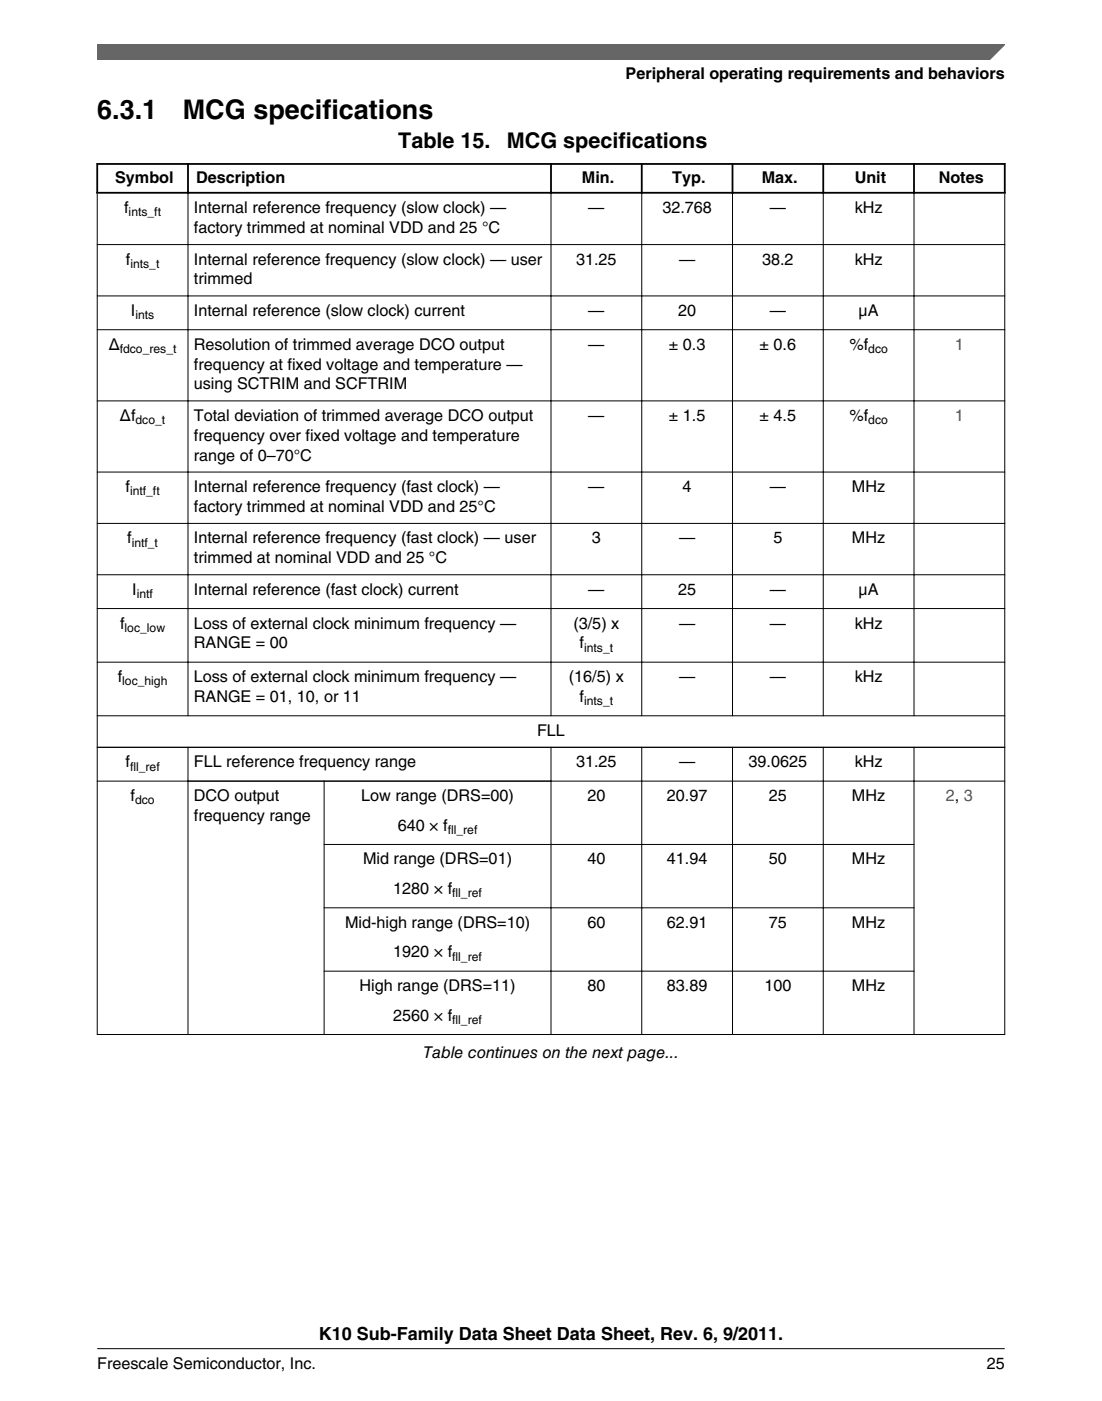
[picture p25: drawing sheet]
<svg xmlns="http://www.w3.org/2000/svg" width="216mm" height="274mm" viewBox="0 0 216 274" stroke-linecap="round" stroke-linejoin="round" font-family="sans-serif">
<defs><g id="words">
<g font-size="5.3">
<text x="19" y="23.2">6.3.1</text>
<text x="35.8" y="23.2">MCG specifications</text>
</g>
<g font-size="4.2">
<text x="78" y="29">Table 15.</text>
<text x="99.3" y="29">MCG specifications</text>
</g>
<text font-size="3.5" x="62.5" y="262.3">K10 Sub-Family Data Sheet Data Sheet, Rev. 6, 9/2011.</text>
<g font-size="3.2">
<text x="122.6" y="15.5">Peripheral operating requirements and behaviors</text>
<text x="22.6" y="35.7">Symbol</text>
<text x="38.4" y="35.7">Description</text>
<text x="114" y="35.7">Min.</text>
<text x="131.7" y="35.7">Typ.</text>
<text x="149.2" y="35.7">Max.</text>
<text x="167.4" y="35.7">Unit</text>
<text x="183.9" y="35.7">Notes</text>
<text x="24.3" y="41.7">f</text>
<text x="38" y="41.7">Internal reference frequency (slow clock) —</text>
<text x="115.3" y="41.7">—</text>
<text x="129.8" y="41.7">32.768</text>
<text x="150.8" y="41.7">—</text>
<text x="167.4" y="41.7">kHz</text>
<text x="38" y="45.6">factory trimmed at nominal VDD and 25 °C</text>
<text x="24.7" y="51.8">f</text>
<text x="38" y="51.8">Internal reference frequency (slow clock) — user</text>
<text x="112.9" y="51.8">31.25</text>
<text x="133" y="51.8">—</text>
<text x="149.3" y="51.8">38.2</text>
<text x="167.4" y="51.8">kHz</text>
<text x="38" y="55.7">trimmed</text>
<text x="25.6" y="61.9">I</text>
<text x="38" y="61.9">Internal reference (slow clock) current</text>
<text x="115.3" y="61.9">—</text>
<text x="132.9" y="61.9">20</text>
<text x="150.8" y="61.9">—</text>
<text x="168.2" y="61.9">µA</text>
<text x="21.3" y="68.5">Δ</text>
<text x="38" y="68.5">Resolution of trimmed average DCO output</text>
<text x="115.3" y="68.5">—</text>
<text x="131" y="68.5">± 0.3</text>
<text x="148.8" y="68.5">± 0.6</text>
<text x="166.4" y="68.5">%f</text>
<text x="38" y="72.4">frequency at fixed voltage and temperature —</text>
<text x="38" y="76.2">using SCTRIM and SCFTRIM</text>
<text x="23.5" y="82.4">Δf</text>
<text x="38" y="82.4">Total deviation of trimmed average DCO output</text>
<text x="115.3" y="82.4">—</text>
<text x="131" y="82.4">± 1.5</text>
<text x="148.8" y="82.4">± 4.5</text>
<text x="166.4" y="82.4">%f</text>
<text x="38" y="86.3">frequency over fixed voltage and temperature</text>
<text x="38" y="90.2">range of 0–70°C</text>
<text x="24.6" y="96.3">f</text>
<text x="38" y="96.3">Internal reference frequency (fast clock) —</text>
<text x="38" y="100.2">factory trimmed at nominal VDD and 25°C</text>
<text x="115.3" y="96.3">—</text>
<text x="133.7" y="96.3">4</text>
<text x="150.8" y="96.3">—</text>
<text x="166.9" y="96.3">MHz</text>
<text x="24.9" y="106.4">f</text>
<text x="38" y="106.4">Internal reference frequency (fast clock) — user</text>
<text x="116" y="106.4">3</text>
<text x="133" y="106.4">—</text>
<text x="151.5" y="106.4">5</text>
<text x="166.9" y="106.4">MHz</text>
<text x="38" y="110.3">trimmed at nominal VDD and 25 °C</text>
<text x="25.9" y="116.5">I</text>
<text x="38" y="116.5">Internal reference (fast clock) current</text>
<text x="115.3" y="116.5">—</text>
<text x="132.9" y="116.5">25</text>
<text x="150.8" y="116.5">—</text>
<text x="168.2" y="116.5">µA</text>
<text x="23.5" y="123.1">f</text>
<text x="38" y="123.1">Loss of external clock minimum frequency —</text>
<text x="112.3" y="123.1">(3/5) x</text>
<text x="133" y="123.1">—</text>
<text x="150.8" y="123.1">—</text>
<text x="167.4" y="123.1">kHz</text>
<text x="38" y="126.9">RANGE = 00</text>
<text x="113.6" y="126.9">f</text>
<text x="23.1" y="133.6">f</text>
<text x="38" y="133.6">Loss of external clock minimum frequency —</text>
<text x="38" y="137.4">RANGE = 01, 10, or 11</text>
<text x="111.5" y="133.6">(16/5) x</text>
<text x="113.6" y="137.4">f</text>
<text x="133" y="133.6">—</text>
<text x="150.8" y="133.6">—</text>
<text x="167.4" y="133.6">kHz</text>
<text x="105.2" y="144.1">FLL</text>
<text x="24.6" y="150.2">f</text>
<text x="38" y="150.2">FLL reference frequency range</text>
<text x="112.9" y="150.2">31.25</text>
<text x="133" y="150.2">—</text>
<text x="146.7" y="150.2">39.0625</text>
<text x="167.4" y="150.2">kHz</text>
<text x="25.6" y="156.9">f</text>
<text x="38" y="156.9">DCO output</text>
<text x="38" y="160.7">frequency range</text>
<text x="70.8" y="156.9">Low range (DRS=00)</text>
<text x="115.1" y="156.9">20</text>
<text x="130.6" y="156.9">20.97</text>
<text x="150.6" y="156.9">25</text>
<text x="166.9" y="156.9">MHz</text>
<text x="77.9" y="162.6">640 × f</text>
<text x="71.1" y="169.3">Mid range (DRS=01)</text>
<text x="115.1" y="169.3">40</text>
<text x="130.6" y="169.3">41.94</text>
<text x="150.6" y="169.3">50</text>
<text x="166.9" y="169.3">MHz</text>
<text x="77" y="175">1280 × f</text>
<text x="67.6" y="181.7">Mid-high range (DRS=10)</text>
<text x="115.1" y="181.7">60</text>
<text x="130.6" y="181.7">62.91</text>
<text x="150.6" y="181.7">75</text>
<text x="166.9" y="181.7">MHz</text>
<text x="77" y="187.4">1920 × f</text>
<text x="70.4" y="194.1">High range (DRS=11)</text>
<text x="115.1" y="194.1">80</text>
<text x="130.6" y="194.1">83.89</text>
<text x="149.8" y="194.1">100</text>
<text x="166.9" y="194.1">MHz</text>
<text x="77" y="199.9">2560 × f</text>
<text x="82.9" y="207.2">Table continues on the next page...</text>
<text x="19" y="268">Freescale Semiconductor, Inc.</text>
<text x="193.3" y="268">25</text>
</g>
<g font-size="3.2" fill="#00f">
<text x="187.1" y="68.5">1</text>
<text x="187.1" y="82.4">1</text>
<text x="185.3" y="156.9">2, 3</text>
</g>
<g font-size="2.4">
<text x="25.2" y="42.4">ints_ft</text>
<text x="25.5" y="52.4">ints_t</text>
<text x="26.5" y="62.5">ints</text>
<text x="23.5" y="69.1">fdco_res_t</text>
<text x="170.1" y="69.1">dco</text>
<text x="26.6" y="83">dco_t</text>
<text x="170.1" y="83">dco</text>
<text x="25.5" y="97">intf_ft</text>
<text x="25.8" y="107">intf_t</text>
<text x="26.8" y="117.1">intf</text>
<text x="24.4" y="123.7">loc_low</text>
<text x="114.4" y="127.6">ints_t</text>
<text x="23.9" y="134.2">loc_high</text>
<text x="114.4" y="138.1">ints_t</text>
<text x="25.5" y="150.9">fll_ref</text>
<text x="26.5" y="157.5">dco</text>
<text x="87.7" y="163.3">fll_ref</text>
<text x="88.6" y="175.7">fll_ref</text>
<text x="88.6" y="188.1">fll_ref</text>
<text x="88.6" y="200.5">fll_ref</text>
</g>
</g></defs>
<path d="M18.9 32.1h178.1M18.9 37.7h178.1M19 31.9v6M36.8 31.9v6M107.9 31.9v6M125.7 31.9v6M143.5 31.9v6M161.3 31.9v6M179.1 31.9v6M196.8 31.9v6" fill="none" stroke="#000" stroke-width=".35"/>
<g fill="none" stroke="#000" stroke-width=".2">
<path d="M19 37.9v164.7M36.8 37.5v102.7M107.9 37.5v102.7M125.7 37.5v102.7M143.5 37.5v102.7M161.3 37.5v102.7M179.1 37.5v102.7M196.8 37.9v164.7M19 47.9h177.9M19 57.9h177.9M19 64.6h177.9M19 78.5h177.9"/>
<path d="M19 92.4h177.9M19 102.5h177.9M19 112.5h177.9M19 119.2h177.9M19 129.7h177.9M19 140.2h177.9M19 146.3h177.9M19 152.9h177.9M36.8 146.2v56.4M63.5 152.9v49.7M107.9 146.2v56.4M125.7 146.2v56.4"/>
<path d="M143.5 146.2v56.4M161.3 146.2v56.4M179.1 146.2v56.4M63.4 165.3h115.8M63.4 177.8h115.8M63.4 190.2h115.8M19 202.6h177.9"/>
</g>
<path d="M19 8.7h177.8l-5.6 3h-172.2z" fill="#666"/>
<path d="M19 11.7v-3h177.8l-3 3" fill="none" stroke="#666" stroke-width=".28"/>
<path d="M19 264.1h177.8" fill="none" stroke="#000" stroke-width=".2"/>
<use href="#words"/>
</svg>
